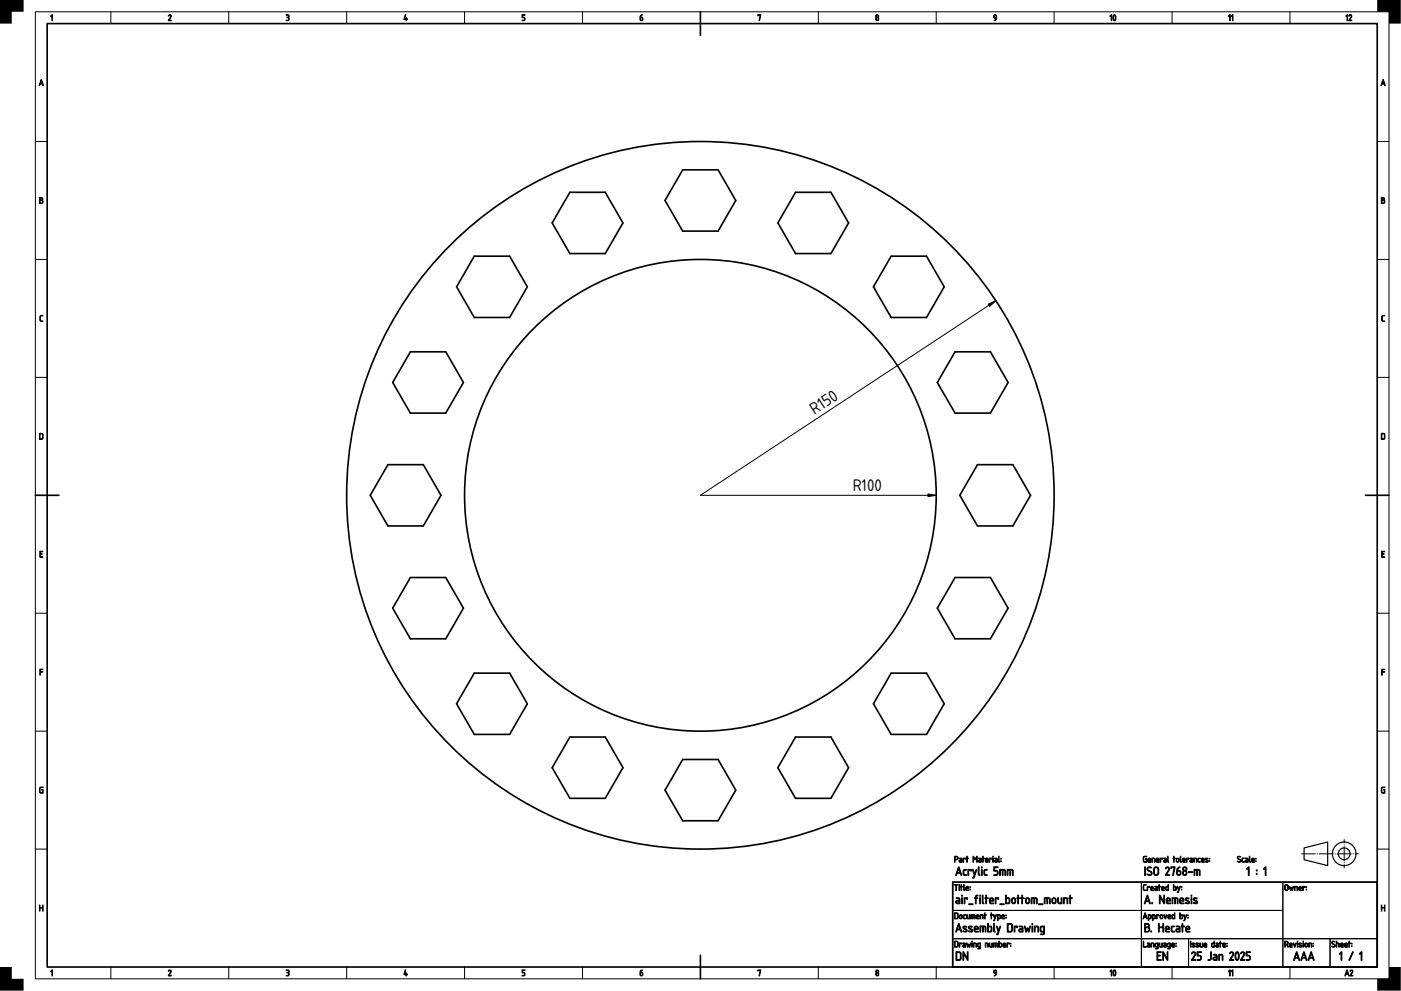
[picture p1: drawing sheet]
<svg xmlns="http://www.w3.org/2000/svg" width="594mm" height="420mm" viewBox="0 0 594 420" stroke-linecap="round" stroke-linejoin="round" font-family="sans-serif">
<defs><g id="words">
<g font-size="6.7">
<text x="345.4" y="176" transform="rotate(-33 345.4 176)">R150</text>
<text x="361.6" y="208.3">R100</text>
</g>
</g></defs>
<path d="M20 10h564v400h-564zM297 5v10M15 210h10M579 210h10M404 374h180v36h-180zM297 405v10" fill="none" stroke="#000" stroke-width=".7"/>
<g fill="none" stroke="#000" stroke-width=".42">
<path d="M15 5h574v410h-574zM47 5v5M97 5v5M147 5v5M197 5v5M247 5v5M347 5v5M397 5v5M447 5v5M497 5v5M547 5v5M15 60h5"/>
<path d="M584 60h5M15 110h5M584 110h5M15 160h5M584 160h5M15 260h5M584 260h5M15 310h5M584 310h5M15 360h5M584 360h5M404 374h80v12h-80z"/>
<path d="M484 374h60v12h-60zM544 374h40v24h-40zM404 398h80v12h-80zM404 386h80v12h-80zM484 398h20v12h-20zM484 386h60v12h-60zM504 398h40v12h-40zM544 398h20v12h-20zM564 398h20v12h-20zM47 410v5M97 410v5M147 410v5"/>
<path d="M197 410v5M247 410v5M347 410v5M397 410v5M447 410v5M497 410v5M547 410v5"/>
</g>
<g fill="#000" stroke="#000" stroke-width=".42">
<path d="M22 6.3l.3 .1-.2 2.4-.1-2.2-.5 .3zM71.5 6.5a.64 .64 0 0 1 .9-.2 .64 .64 0 0 1 .1 .9l-.8 1.4 .9 .2h-1.2l.9-1.7a.44 .44 0 0 0-.2-.6 .44 .44 0 0 0-.6 .4zM121.4 6.2h.2a.83 .83 0 0 1 .9 .3 .83 .83 0 0 1 0 1 .78 .78 0 0 1 0 1.1 .78 .78 0 0 1-1.1 0 .66 .66 0 0 0 1-.5 .66 .66 0 0 0-.8-.7v-.1a.47 .47 0 0 0 .7-.2 .47 .47 0 0 0-.2-.6zM171.8 6.2l.2 .2-.4 1.6h.6l.1-.5 .1 .5 .4 .2-.4 .1-.1 .5-.1-.5-.9-.1zM221.4 6.3h1.2l-1 .2v.8a.8 .8 0 0 1 1 .5 .8 .8 0 0 1-.6 1l-.6-.1 .6-.1a.54 .54 0 0 0 .4-.6 .54 .54 0 0 0-.5-.5h-.5zM321.4 6.2l1.2 .1-.6 2.5 .3-2.3-.9 .2zM17.1 133.9l1-.2-.9 .5-.1 1.5 1.1 .6h-.9l-.4-.4zM586.1 133.9l1-.2-.9 .5-.1 1.5 1 .6h-.8l-.4-.4zM16.9 233.7h1.3l-1.1 .3v.8l.8 .1-.8 .1v1l1.1 .3h-1.3zM585.9 233.7h1.2l-1 .3v.8l.8 .1-.8 .1v1l1 .3h-1.2zM16.9 283.7l1.3 .1-1 .2v.7l1 .2-1 .1-.2 1.3zM585.9 283.7l1.3 .1-1.1 .2v.7l1.1 .2-1.1 .1-.1 1.3z"/>
<path d="M16.9 333.9l1.4-.2-1.1 .3-.2 .4 .2 1.6h.8v-1l-.3-.1 .6-.1v1.4l-1.5-.2zM585.9 333.9l1.3-.2-1 .3-.2 .4 .2 1.6h.8v-1l-.4-.1 .6-.1v1.4l-1.4-.2zM16.8 383.7l.2 1h1l.2-.9v2.5l-.2-1.3h-1l-.2 1.3zM585.7 383.7l.3 1h1l.2-.9v2.5l-.2-1.3h-1l-.3 1.3zM22 411.3l.3 .1-.2 2.4-.1-2.2-.5 .3zM71.5 411.4a.64 .64 0 0 1 .9-.1 .64 .64 0 0 1 .1 .9l-.8 1.4 .9 .2h-1.2l.9-1.7a.44 .44 0 0 0-.2-.7 .44 .44 0 0 0-.6 .4zM121.4 411.2h.2a.83 .83 0 0 1 .9 .3 .83 .83 0 0 1 0 1 .78 .78 0 0 1 0 1.1 .78 .78 0 0 1-1.1 0 .66 .66 0 0 0 1-.5 .66 .66 0 0 0-.8-.7v-.1a.47 .47 0 0 0 .7-.2 .47 .47 0 0 0-.2-.6zM171.8 411.2l.2 .2-.4 1.6h.6l.1-.5 .1 .5 .4 .2-.4 .1-.1 .5-.1-.5-.9-.1zM221.4 411.2l1.2 .1-1 .2v.7a.8 .8 0 0 1 1 .6 .8 .8 0 0 1-.6 1l-.6-.1 .6-.1a.54 .54 0 0 0 .4-.6 .54 .54 0 0 0-.5-.5h-.5zM321.4 411.2l1.2 .1-.6 2.5 .3-2.3-.9 .2z"/>
<path d="M271.7 6.6l.6-.3-.7 1a.75 .75 0 0 1 1.1 .2 .75 .75 0 0 1-.3 1 .75 .75 0 0 1-1-.3zM271.6 7.5v.7a.4 .4 0 0 0 .4 .4 .4 .4 0 0 0 .4-.4l-.1-.6z"/>
<path d="M371.5 8a.5 .5 0 0 0 1 0 .5 .5 0 0 0-1 0zM371.6 6.9a.4 .4 0 0 0 .8 0 .4 .4 0 0 0-.8 0zM371.6 6.4a.76 .76 0 0 1 1 .1 .76 .76 0 0 1-.1 1 .76 .76 0 0 1-.1 1.1 .76 .76 0 0 1-1.1-.1 .76 .76 0 0 1 .3-1.1l-.3-.6z"/>
<path d="M421.5 6.5a.83 .83 0 0 1 1.1 0 .83 .83 0 0 1 0 1.1l-.3 .8-.7 .4 .8-1a.82 .82 0 0 1-1-.3 .82 .82 0 0 1 .1-1zM421.7 6.6a.55 .55 0 0 0-.1 .7 .55 .55 0 0 0 .8 .1l-.1-.8z"/>
<path d="M471.2 6.3l.2 .1-.1 2.4-.1-2.2-.5 .3zM472.5 6.5l-.3 1 .3 1a1.26 1.26 0 0 0 0-2zM472.3 6.3a1.2 1.2 0 0 1 .9 1.8 .64 .64 0 0 1-.8 .7 .64 .64 0 0 1-.4-1z"/>
<path d="M521.4 6.3l.2 .1-.1 2.4-.1-2.2-.5 .3zM522.6 6.3l.2 .1-.1 2.4-.1-2.2-.5 .3z"/>
<path d="M571.2 6.3l.2 .1-.1 2.4-.1-2.2-.5 .3zM572.1 6.5a.64 .64 0 0 1 .9-.2 .64 .64 0 0 1 .1 .9l-.8 1.4 .9 .2h-1.2l.9-1.7a.44 .44 0 0 0-.2-.6 .44 .44 0 0 0-.6 .4z"/>
<path d="M17.4 33.7l.9 2.6-.3-.7h-1l-.2 .7-.2-.1zM17.5 34.2l-.4 1.2h.8z"/>
<path d="M586.4 33.7l.9 2.6-.3-.7h-1l-.2 .7-.2-.1zM586.5 34.2l-.4 1.2h.8z"/>
<path d="M16.8 83.8l.6-.1a.8 .8 0 0 1 .7 1.3 .77 .77 0 0 1 .2 .8 .77 .77 0 0 1-.7 .5h-.8zM17 85v1.1h.5a.52 .52 0 0 0 .5-.6 .52 .52 0 0 0-.5-.5zM17 84v.8h.5a.39 .39 0 0 0 .4-.4 .39 .39 0 0 0-.4-.4z"/>
<path d="M585.8 83.8l.6-.1a.8 .8 0 0 1 .7 1.3 .77 .77 0 0 1 .1 .8 .77 .77 0 0 1-.6 .5h-.8zM586 85v1.1h.5a.52 .52 0 0 0 .5-.6 .52 .52 0 0 0-.5-.5zM586 84v.8h.5a.39 .39 0 0 0 .4-.4 .39 .39 0 0 0-.4-.4z"/>
<path d="M17 184v2.1l.8-.1 .2-1.8zM16.8 183.8l1-.1 .5 .5v1.6l-.5 .5h-1z"/>
<path d="M586 184v2.1l.8-.1 .2-1.8zM585.8 183.8l1-.1 .4 .5v1.6l-.4 .5h-1.1z"/>
<path d="M404.7 375l1.5 .1-.6 .2-.2 2.3-.1-2.3zM406.7 375.8l.2 .1-.1 1.7zM406.6 375.2a.2 .2 0 0 1 .4 0 .2 .2 0 0 1-.4 0zM407.5 375l.2 .8 .6 .1-.6 .1-.1 1.6-.1-1.6-.3-.1zM408.6 375l.4 2.6a1.28 1.28 0 0 1-.4-1.7zM409.9 376.2l-.1 .4h.8l-.3-.5zM409.7 375.9a.64 .64 0 0 1 .9 0 .64 .64 0 0 1 .1 .9h-.9v.2l1 .6-1.1-.2zM411.3 377l.2 .3zM411.3 375.9l.2 .3z"/>
<path d="M405 363.3v1h.6a.52 .52 0 0 0 .4-.6 .52 .52 0 0 0-.5-.4zM404.8 363h.8a.77 .77 0 0 1 .7 .8 .77 .77 0 0 1-.7 .8h-.6l-.2 .9zM407 364.9l.1 .4h.6v-.5zM406.8 363.8h.8l.3 .5v1.2l-.8 .1a.52 .52 0 0 1-.5-.5 .52 .52 0 0 1 .5-.5h.6l-.1-.4zM408.4 363.8l1 .1-.1 .4-.7-.3-.1 1.6zM410 363l.2 .8 .5 .1-.5 .1-.1 1.6-.2-1.6-.2-.1zM412.6 363l.9 1.2 .8-1.2 .1 2.6-.3-2-.6 1-.7-1-.2 2zM415.1 364.9l.1 .4h.6v-.5zM415 363.8h.8l.3 .5v1.2l-.8 .1a.52 .52 0 0 1-.5-.5 .52 .52 0 0 1 .5-.5h.5v-.4zM416.7 363l.2 .8 .6 .1-.6 .1-.1 1.6-.1-1.6-.3-.1zM418.1 364.2l-.1 .4h.8l-.2-.5zM418 363.9a.64 .64 0 0 1 .8 0 .64 .64 0 0 1 .1 .9h-.9v.2l1 .6-1.1-.2zM419.5 363.8l1 .1-.1 .4-.7-.3-.1 1.6zM421 363.8l.2 .1-.1 1.7zM420.9 363.2a.2 .2 0 0 1 .4 0 .2 .2 0 0 1-.4 0zM422 364.9l.1 .4h.6v-.5zM421.8 363.8h.8l.3 .5v1.2l-.8 .1a.52 .52 0 0 1-.5-.5 .52 .52 0 0 1 .5-.5h.6l-.1-.4zM423.4 363l.4 2.6a1.28 1.28 0 0 1-.4-1.7zM424.4 365l.2 .3zM424.4 363.9l.2 .3z"/>
<path d="M406.4 367.5l.3 .1 1.1 3.3-.2 .3-.4-.9h-1.3l-.4 .9-.3-.2zM406.5 368.2l-.5 1.7h1.1zM408.6 368.8h1.2a1.06 1.06 0 0 0-1.2 1 1.06 1.06 0 0 0 1.2 1.1l-.2 .3a1.18 1.18 0 0 1-1.2-.5 1.18 1.18 0 0 1 0-1.3zM410.5 368.7l1.4 .1-.2 .5-.2-.3h-.7l-.2 2.2zM412.4 368.7l.3 .1 .6 1.7 .6-1.7h.3l-1.3 3.5-.5-.2 .4-.1 .3-1zM414.9 367.6l.3 .1v2.9l.3 .3a.46 .46 0 0 1-.7 .1 .46 .46 0 0 1 0-.7zM416.2 368.7l.3 .1-.2 2.4zM416.1 367.8a.25 .25 0 0 1 .5 0 .25 .25 0 0 1-.5 0zM417.4 368.8h1.3a1.06 1.06 0 0 0-1.3 1 1.06 1.06 0 0 0 1.2 1.1l-.2 .3a1.18 1.18 0 0 1-1.2-.5 1.18 1.18 0 0 1 0-1.3zM421.4 367.6l1.8 .1-1.5 .2v1.1a1.14 1.14 0 0 1 1.5 .8 1.14 1.14 0 0 1-.9 1.4l-.9-.2 .9-.2a.77 .77 0 0 0 .6-.7 .77 .77 0 0 0-.7-.8h-.8zM423.9 368.6h1.8a1.08 1.08 0 0 1 .7 1.6l-.1 1-.2-2-.8-.2v2l-.3 .1v-2.1h-.8v2l-.3 .1zM427.1 368.6h1.8a1.08 1.08 0 0 1 .8 1.6l-.2 1-.2-2-.7-.2v2l-.4 .1v-2.1h-.8v2l-.3 .1z"/>
<path d="M484.9 375.2l1.1-.2-1 .5v1.4l1 .7h-.8l-.4-.4zM486.5 375.8l1 .1-.2 .4-.6-.3-.2 1.6zM488.2 376.2l-.1 .4h.8l-.2-.5zM488.1 375.9a.64 .64 0 0 1 .8 0 .64 .64 0 0 1 .1 .9h-.9v.2l1 .6-1.1-.2zM489.9 376.9l.1 .4h.6v-.5zM489.7 375.8h.8l.3 .5v1.2l-.8 .1a.52 .52 0 0 1-.5-.5 .52 .52 0 0 1 .5-.5h.6v-.4zM491.4 375l.3 .8 .5 .1-.5 .1-.2 1.6-.1-1.6-.2-.1zM492.8 376.2l-.1 .4h.8l-.2-.5zM492.7 375.9a.64 .64 0 0 1 .9 0 .64 .64 0 0 1 .1 .9h-1v.2l1 .6-1.1-.2zM494.6 376.1l-.1 1.1 .8 .1v-1.3zM494.3 376l1-.2 .2-.8v2.6l-1.2-.3zM497.8 376v1.3h.6l.2-1.1zM497.6 375l.2 .8 1 .3v1l-.3 .5-1-.1zM499.2 375.8l.6 1.3 .5-1.2h.2l-.9 2.5-.4-.1 .5-.8zM501 377l.1 .3zM501 375.9l.2 .3z"/>
<path d="M485.4 367.6l.3 .1-.2 3.5zM486.6 367.8l.2-.2a1.07 1.07 0 0 1 1.5 .4h-.3a.67 .67 0 0 0-1.1-.1 .67 .67 0 0 0 .2 1.1l.9 .4a1.07 1.07 0 0 1 .1 1.7 1.07 1.07 0 0 1-1.6-.3l.1-.3a.78 .78 0 0 0 1 .4 .78 .78 0 0 0 .4-1l-1.5-1zM489.8 368l-.3 2.2a.75 .75 0 0 0 .8 .6 .75 .75 0 0 0 .7-.7v-1.5a.75 .75 0 0 0-.4-.7 .75 .75 0 0 0-.8 .1zM489.5 367.8a1.11 1.11 0 0 1 1.2-.2 1.11 1.11 0 0 1 .7 1v1.5a1.1 1.1 0 0 1-1.1 1.1 1.1 1.1 0 0 1-1.1-1.1v-1.8zM494.4 367.8a.92 .92 0 0 1 1.3-.1 .92 .92 0 0 1 .1 1.2l-1.2 2h1.2l.1 .3h-1.7l1.3-2.4a.63 .63 0 0 0-.3-.9 .63 .63 0 0 0-.9 .5zM496.5 367.5l1.8 .2-.9 3.5-.2-.2 .7-3.1h-1.1l-.2 .3zM499.4 368l1-.4-1.1 1.4a1.07 1.07 0 0 1 1.5 1.1 1.07 1.07 0 0 1-1.6 .8l-.3-1.8zM499.3 369.3v1a.57 .57 0 0 0 .6 .5 .57 .57 0 0 0 .5-.5l-.1-.8zM501.7 370a.7 .7 0 0 0 1.4 0 .7 .7 0 0 0-1.4 0zM501.8 368.4a.6 .6 0 0 0 1.2 0 .6 .6 0 0 0-1.2 0zM501.8 367.7a.93 .93 0 0 1 1.3 .1 .93 .93 0 0 1-.2 1.4 1.09 1.09 0 0 1 .3 1.6 1.09 1.09 0 0 1-1.7 0 1.09 1.09 0 0 1 .3-1.6l-.3-.8zM504 369.6l1.8 .1-1.7 .2zM506.4 368.6h1.7a1.08 1.08 0 0 1 .8 1.6l-.2 1-.2-2-.7-.2v2l-.3 .1-.1-2.1h-.7v2l-.3 .1z"/>
<path d="M484.9 363.2l1.4-.2-1.1 .3-.2 .4 .2 1.6h.8v-1l-.3-.1 .6-.1v1.4l-1.5-.2zM487.1 364.2l-.1 .4h.8l-.2-.5zM487 363.9a.64 .64 0 0 1 .8 0 .64 .64 0 0 1 .1 .9h-.9v.2l1 .6-1.1-.2zM488.5 363.8h.1a.85 .85 0 0 1 1 .1 .85 .85 0 0 1 .2 1l-.2 .7-.1-1.4-.8-.2-.2 1.5zM490.5 364.2v.4h.7l-.2-.5zM490.4 363.9a.64 .64 0 0 1 .9 0 .64 .64 0 0 1 .1 .9h-.9v.2l1 .6-1.1-.2zM492 363.8l1 .1-.1 .4-.7-.3-.1 1.6zM493.6 364.9l.1 .4h.6v-.5zM493.5 363.8h.8l.3 .5v1.2l-.8 .1a.52 .52 0 0 1-.5-.5 .52 .52 0 0 1 .5-.5h.5v-.4zM495.1 363l.4 2.6a1.28 1.28 0 0 1-.4-1.7zM497.7 363l.2 .8 .5 .1-.5 .1-.1 1.6-.2-1.6-.2-.1zM499.1 364.1l-.1 .9a.4 .4 0 0 0 .4 .3 .4 .4 0 0 0 .4-.4l-.2-.8zM499 363.9a.64 .64 0 0 1 1 .5l-.1 .9-.9 .2-.3-.6zM500.5 363l.4 2.6a1.28 1.28 0 0 1-.4-1.7zM501.7 364.2l-.1 .4h.8l-.2-.5zM501.6 363.9a.64 .64 0 0 1 .9 0 .64 .64 0 0 1 .1 .9h-1v.2l1 .6-1.1-.2zM503.1 363.8l1 .1-.1 .4-.6-.3-.2 1.6zM504.8 364.9l.1 .4h.6v-.5zM504.7 363.8h.8l.3 .5-.1 1.2-.7 .1a.52 .52 0 0 1-.5-.5 .52 .52 0 0 1 .5-.5h.5v-.4zM506.3 363.8a.85 .85 0 0 1 1.1 .1 .85 .85 0 0 1 .1 1l-.1 .7-.2-1.4-.7-.2-.2 1.5zM508.1 363.9l.8 .1a.52 .52 0 0 0-.6 0 .52 .52 0 0 0-.1 .6v.6l.7 .4a.83 .83 0 0 1-.9-.3 .83 .83 0 0 1 0-1zM509.7 364.2l-.1 .4h.8l-.2-.5zM509.6 363.9a.64 .64 0 0 1 .9 0 .64 .64 0 0 1 0 .9h-.9v.2l1 .6-1.1-.2zM511.2 363.9l1 .1-.9 .2 .8 .5a.55 .55 0 0 1-.1 .9 .55 .55 0 0 1-.8-.4l.9-.1-.9-.6zM512.8 365l.2 .3zM512.8 363.9l.2 .3z"/>
<path d="M486.4 379.5l.3 .1 1.1 3.3-.2 .3-.4-.9h-1.3l-.4 .9-.3-.2zM486.5 380.2l-.5 1.7h1.1zM488.4 382.7h.3v.4h-.3zM491.7 379.5l.3 .1 1.5 2.7v-2.6l.3-.2v3.6l-1.8-2.7v2.6l-.4 .1zM495 381.2l-.1 .5h1.1a.58 .58 0 0 0-.3-.7 .58 .58 0 0 0-.7 .2zM494.8 380.8a.92 .92 0 0 1 1.2 0 .92 .92 0 0 1 .2 1.3h-1.3l.1 .7 1.3 .2-1.1 .2a1.46 1.46 0 0 1-.4-2.4zM497 380.6h1.8a1.08 1.08 0 0 1 .7 1.6l-.1 1-.2-2-.8-.2v2l-.3 .1v-2.1h-.8v2l-.3 .1zM500.7 381.2l-.2 .5h1.2a.58 .58 0 0 0-.3-.7 .58 .58 0 0 0-.7 .2zM500.5 380.8a.92 .92 0 0 1 1.2 0 .92 .92 0 0 1 .2 1.3h-1.4l.2 .7 1.3 .2-1.1 .2a1.46 1.46 0 0 1-.4-2.4zM502.8 380.8l.1-.1a.69 .69 0 0 1 .7-.2 .69 .69 0 0 1 .5 .6h-.1a.56 .56 0 0 0-.6-.2 .56 .56 0 0 0-.4 .5l1 .5a.83 .83 0 0 1-.2 1.4 .83 .83 0 0 1-1.2-.6l1.2 .1 .3-.3-1.3-.8zM505.1 380.7l.3 .1-.2 2.4zM505 379.8a.25 .25 0 0 1 .5 0 .25 .25 0 0 1-.5 0zM506.2 380.8l.1-.1a.69 .69 0 0 1 .7-.2 .69 .69 0 0 1 .5 .6h-.1a.56 .56 0 0 0-.6-.2 .56 .56 0 0 0-.4 .5l1 .5a.83 .83 0 0 1-.2 1.4 .83 .83 0 0 1-1.2-.6l1.3 .1 .2-.3-1.3-.8z"/>
<path d="M524.8 363.2h1.2l-.2 .1a.47 .47 0 0 0-.7 0 .47 .47 0 0 0 .1 .7l.6 .3a.69 .69 0 0 1 .1 1.2 .69 .69 0 0 1-1.1-.4h.1a.52 .52 0 0 0 .7 .3 .52 .52 0 0 0 .2-.7l-1-.6zM526.7 363.9l.9 .1a.52 .52 0 0 0-.6 0 .52 .52 0 0 0-.1 .6v.6l.7 .4a.83 .83 0 0 1-1-.3 .83 .83 0 0 1 0-1zM528.3 364.9l.1 .4h.6v-.5zM528.1 363.8h.9l.3 .5-.1 1.2-.7 .1a.52 .52 0 0 1-.5-.5 .52 .52 0 0 1 .5-.5h.5v-.4zM529.8 363l.3 2.6a1.28 1.28 0 0 1-.4-1.7zM531 364.2l-.1 .4h.8l-.2-.5zM530.9 363.9a.64 .64 0 0 1 .8 0 .64 .64 0 0 1 .1 .9h-.9v.2l1 .6-1.1-.2zM532.4 365l.2 .3zM532.4 363.9l.2 .3z"/>
<path d="M529.3 367.6l.4 .1-.2 3.5-.2-3.1-.5 .5-.2-.2zM532.8 370.3h.2v.4h-.2zM532.8 368.8h.2v.4h-.2zM536.5 367.6l.4 .1-.2 3.5-.2-3.1-.5 .5-.2-.2z"/>
<path d="M545.2 375.4l-.2 1.5a.52 .52 0 0 0 .5 .4 .52 .52 0 0 0 .5-.5v-1.3zM545 375.2a.77 .77 0 0 1 .8-.1 .77 .77 0 0 1 .5 .7v1a.77 .77 0 0 1-.8 .8 .77 .77 0 0 1-.8-.7zM546.8 375.8l.5 1.2 .3-.7 .4 .7 .5-1.2-.4 1.8-.5-.8-.4 .8zM548.9 375.8h.1a.85 .85 0 0 1 1 .1 .85 .85 0 0 1 .2 1l-.1 .7-.2-1.4-.7-.2-.3 1.5zM551 376.2l-.1 .4h.8l-.2-.5zM550.9 375.9a.64 .64 0 0 1 .8 0 .64 .64 0 0 1 .1 .9h-.9v.2l1 .6-1.1-.2zM552.4 375.8l1 .1-.1 .4-.7-.3-.1 1.6zM553.9 377l.2 .3zM553.9 375.9l.2 .3z"/>
<path d="M405 387.3v2h.8l.2-1.8zM404.8 387h1l.5 .5v1.6l-.4 .5h-1.1zM407.2 388.1l-.2 .9a.4 .4 0 0 0 .4 .3 .4 .4 0 0 0 .4-.4l-.1-.8zM407 387.9a.64 .64 0 0 1 1.1 .5l-.1 .9-.9 .2-.3-.6zM408.6 387.9l.9 .1a.52 .52 0 0 0-.6 0 .52 .52 0 0 0-.2 .6l.1 .6 .7 .4a.83 .83 0 0 1-1-.3 .83 .83 0 0 1 0-1zM409.9 387.8l.5 1.5h.6v-1.4h.2v1.7h-.8a1.3 1.3 0 0 1-.5-1.8zM411.7 387.8h.1a1.21 1.21 0 0 1 1.6 .5l-.1 1.3-.1-1.4-.5-.2-.1 1.6-.2-1.6h-.5l-.1 1.6zM414.2 388.2l-.1 .4h.8l-.2-.5zM414.1 387.9a.64 .64 0 0 1 .9 0 .64 .64 0 0 1 .1 .9h-1v.2l1 .6-1.1-.2zM415.7 387.8a.85 .85 0 0 1 1.1 .1 .85 .85 0 0 1 .1 1l-.1 .7-.2-1.4-.7-.2-.2 1.5zM417.5 387l.2 .8 .6 .1-.6 .1-.1 1.6-.1-1.6-.3-.1zM420.3 387l.2 .8 .5 .1-.5 .1-.2 1.6-.1-1.6-.2-.1zM421.3 387.8l.6 1.3 .4-1.2h.2l-.9 2.5-.3-.1 .5-.8zM423.2 388v1.3h.7l.1-1.1zM423 387.8a.94 .94 0 0 1 1.3 .8 .94 .94 0 0 1-1.1 1l-.1 .8zM425 388.2v.4h.7l-.2-.5zM424.9 387.9a.64 .64 0 0 1 .9 0 .64 .64 0 0 1 .1 .9h-.9v.2l1 .6-1.1-.2zM426.5 389l.2 .3zM426.5 387.9l.2 .3z"/>
<path d="M405.7 382.2l.1 .6h.9v-.7zM405.5 380.6h1.1l.5 .6v1.9l-1.2 .1a.74 .74 0 0 1-.7-.8 .74 .74 0 0 1 .8-.7h.7v-.5l-1.2-.3zM407.8 380.7l.3 .1-.2 2.4zM407.8 379.8a.24 .24 0 0 1 .4 0 .24 .24 0 0 1-.4 0zM408.9 380.7l1.4 .1-.2 .5-.2-.3h-.7l-.2 2.2zM410.8 383.2l1.8 .2-1.6 .1zM413.8 379.7l.8-.2-.6 .6-.1 .5 .8 .2-.8 .2-.2 2.2-.1-2.2-.4-.2 .4-.2zM415.5 380.7l.3 .1-.2 2.4zM415.4 379.8a.25 .25 0 0 1 .5 0 .25 .25 0 0 1-.5 0zM416.6 379.6l.3 .1v2.9l.3 .3a.46 .46 0 0 1-.7 .1 .46 .46 0 0 1 0-.7zM418 379.6l.3 .1v.9l.8 .2-.8 .2-.1 2.2-.2-2.2-.4-.2 .4-.2zM420 381.2l-.1 .5h1.1a.58 .58 0 0 0-.3-.7 .58 .58 0 0 0-.7 .2zM419.8 380.8a.92 .92 0 0 1 1.3 0 .92 .92 0 0 1 .1 1.3h-1.3l.2 .7 1.3 .2-1.1 .2a1.46 1.46 0 0 1-.5-2.4zM422.1 380.7l1.4 .1-.2 .5-.2-.3h-.7l-.2 2.2zM424 383.2l1.8 .2-1.7 .1zM426.8 381v1.8h.7a1.21 1.21 0 0 0 0-1.8zM426.5 379.5l.3 .2v.9h1l.4 .5v1.6l-.3 .4-1.5-.1zM429.4 381.1l-.2 1.2a.57 .57 0 0 0 .6 .5 .57 .57 0 0 0 .6-.6l-.2-1.1zM429.2 380.8a.92 .92 0 0 1 1.5 .6v.9a.91 .91 0 0 1-.9 .9 .91 .91 0 0 1-.9-.9zM431.6 379.6l.3 .1v.9l.7 .2-.7 .2-.2 2.2-.2-2.2-.3-.2 .3-.2zM433.3 379.6l.3 .1v.9l.8 .2-.8 .2-.2 2.2-.1-2.2-.4-.2 .4-.2zM435.4 381.1l-.2 1.2a.57 .57 0 0 0 .6 .5 .57 .57 0 0 0 .5-.6l-.2-1.1zM435.2 380.8a.92 .92 0 0 1 1.4 .6v.9a.91 .91 0 0 1-.9 .9 .91 .91 0 0 1-.9-.9zM437.3 380.6h1.8a1.08 1.08 0 0 1 .7 1.6l-.1 1-.2-2-.8-.2v2l-.3 .1v-2.1h-.8v2l-.3 .1zM440.5 383.2l1.7 .2-1.6 .1zM442.9 380.6h1.7a1.08 1.08 0 0 1 .8 1.6l-.2 1-.2-2-.7-.2v2l-.3 .1-.1-2.1h-.7v2l-.3 .1zM446.6 381.1l-.2 1.2a.57 .57 0 0 0 .6 .5 .57 .57 0 0 0 .5-.6l-.2-1.1zM446.4 380.8a.92 .92 0 0 1 1.4 .6v.9a.91 .91 0 0 1-.9 .9 .91 .91 0 0 1-.9-.9zM448.5 380.7l.3 .1 .1 1.8 .3 .2h.8v-2h.3v2.3l-1.1 .1a1.1 1.1 0 0 1-.7-1.7zM451 380.6h.1a1.16 1.16 0 0 1 1.7 .7l-.2 1.9-.2-2-1.1-.2-.2 2.2zM453.7 379.6l.3 .1v.9l.7 .2-.7 .2-.2 2.2-.2-2.2-.4-.2 .4-.2z"/>
<path d="M406.4 391.5l.3 .1 1.1 3.3-.2 .3-.4-.9h-1.3l-.4 .9-.3-.2zM406.5 392.2l-.5 1.7h1.1zM408.5 392.8l.1-.1a.69 .69 0 0 1 .8-.2 .69 .69 0 0 1 .4 .6h-.1a.56 .56 0 0 0-.6-.2 .56 .56 0 0 0-.4 .5l1 .5a.83 .83 0 0 1-.1 1.4 .83 .83 0 0 1-1.3-.6l1.3 .1 .2-.3-1.3-.8zM410.8 392.8l.1-.1a.69 .69 0 0 1 .8-.2 .69 .69 0 0 1 .4 .6 .56 .56 0 0 0-.6-.2 .56 .56 0 0 0-.5 .5l1.1 .5a.83 .83 0 0 1-.2 1.4 .83 .83 0 0 1-1.2-.6l1.2 .1 .2-.3-1.3-.8zM413.5 393.2l-.1 .5h1.1a.58 .58 0 0 0-.2-.7 .58 .58 0 0 0-.8 .2zM413.4 392.8a.92 .92 0 0 1 1.2 0 .92 .92 0 0 1 .1 1.3h-1.3l.2 .7 1.3 .2-1.1 .2a1.46 1.46 0 0 1-.4-2.4zM415.6 392.6h1.7a1.08 1.08 0 0 1 .8 1.6l-.2 1-.2-2-.7-.2v2l-.3 .1-.1-2.1h-.7v2l-.3 .1zM419.1 393v1.8h.7a1.21 1.21 0 0 0 .1-1.8zM418.8 391.5l.3 .2v.9h1l.5 .5v1.6l-.4 .4-1.4-.1zM421.3 391.6l.3 .1v2.9l.4 .3a.46 .46 0 0 1-.7 .1 .46 .46 0 0 1 0-.7zM422.5 392.7l.4 .1 .5 1.7 .6-1.7h.3l-1.3 3.5-.5-.2 .4-.1 .3-1zM427.5 391.9v2.9h1.2l.3-.5-.1-2.1-.3-.3zM427.2 391.6l1.5-.1 .6 .7v2.4l-.6 .6-1.5-.1zM430.1 392.7l1.4 .1-.2 .5-.2-.3h-.7l-.2 2.2zM432.4 394.2l.2 .6h.9v-.7zM432.2 392.6h1.1l.5 .6v1.9l-1.1 .1a.74 .74 0 0 1-.7-.8 .74 .74 0 0 1 .7-.7h.8l-.1-.5-1.2-.3zM434.4 392.7l.3 .1 .4 1.6 .6-1 .5 1 .4-1.6 .3-.1-.5 2.4-.7-1.1-.7 1.2zM437.6 392.7l.3 .1-.2 2.4zM437.6 391.8a.24 .24 0 0 1 .4 0 .24 .24 0 0 1-.4 0zM438.6 392.6h.2a1.16 1.16 0 0 1 1.6 .7l-.1 1.9-.2-2-1.2-.2-.1 2.2zM441.5 393.1l-.1 1.5 1.1 .2v-1.8zM441.3 392.8h1.6l-.1 3.2-.6 .3h-.9v-.3a.81 .81 0 0 0 1.2-.8 1.23 1.23 0 0 1-1.4-.5 1.23 1.23 0 0 1 0-1.4z"/>
<path d="M484.8 399l.2 2.3 1 .3h-1.2zM486.7 400.9l.1 .4h.6v-.5zM486.5 399.8h.9l.3 .5-.1 1.2-.7 .1a.52 .52 0 0 1-.5-.5 .52 .52 0 0 1 .5-.5h.5v-.4zM488.1 399.8h.1a.85 .85 0 0 1 1 .1 .85 .85 0 0 1 .2 1l-.1 .7-.2-1.4-.7-.2-.3 1.5zM490.2 400.1l-.1 1.1 .8 .1v-1.3zM490 399.9h1.1v2.2l-1.1 .2 .8-.3 .1-.4a.96 .96 0 0 1-1.1-.5 .96 .96 0 0 1 .2-1.2zM491.6 399.8l.5 1.5h.5v-1.4h.3v1.7h-.8a1.3 1.3 0 0 1-.5-1.8zM493.6 400.9l.1 .4h.6v-.5zM493.4 399.8h.9l.3 .5-.1 1.2-.7 .1a.52 .52 0 0 1-.5-.5 .52 .52 0 0 1 .5-.5h.5v-.4zM495.4 400.1l-.1 1.1 .8 .1v-1.3zM495.2 399.9h1.1v2.2l-1.1 .2 .8-.3v-.4a.96 .96 0 0 1-1.1-.5 .96 .96 0 0 1 .3-1.2zM497.1 400.2l-.1 .4h.8l-.2-.5zM497 399.9a.64 .64 0 0 1 .9 0 .64 .64 0 0 1 0 .9h-.9v.2l1 .6-1.1-.2zM498.6 401l.2 .3zM498.6 399.9l.2 .3z"/>
<path d="M485.5 387l.8 2.6-.3-.7h-.9l-.2 .7-.2-.1zM485.6 387.5l-.4 1.2h.8zM487.1 388v1.3h.7l.1-1.1zM486.9 387.8a.94 .94 0 0 1 1.4 .8 .94 .94 0 0 1-1.2 1l-.1 .8zM488.9 388v1.3h.7l.1-1.1zM488.7 387.8a.94 .94 0 0 1 1.3 .8 .94 .94 0 0 1-1.1 1l-.1 .8zM490.4 387.8l1 .1-.1 .4-.6-.3-.2 1.6zM492.2 388.1l-.1 .9a.4 .4 0 0 0 .4 .3 .4 .4 0 0 0 .4-.4l-.2-.8zM492.1 387.9a.64 .64 0 0 1 1 .5l-.1 .9-.8 .2-.4-.6zM493.5 387.8l.7 1.3 .4-1.2h.2l-.6 1.7zM495.5 388.2l-.1 .4h.8l-.2-.5zM495.4 387.9a.64 .64 0 0 1 .9 0 .64 .64 0 0 1 .1 .9h-1v.2l1 .6-1.1-.2zM497.3 388.1l-.1 1.1 .8 .1v-1.3zM497 388l1-.2 .2-.8v2.6l-1.2-.3zM500.5 388v1.3h.7l.1-1.1zM500.3 387l.2 .8 1 .3v1l-.3 .5-1-.1zM501.9 387.8l.7 1.3 .4-1.2h.2l-.9 2.5-.4-.1 .5-.8zM503.7 389l.2 .3zM503.7 387.9l.2 .3z"/>
<path d="M485.4 391.6l.9-.1a.93 .93 0 0 1 1 .6 .93 .93 0 0 1-.2 1 1.11 1.11 0 0 1 .5 1.2 1.11 1.11 0 0 1-1 .9l-1.2-.1zM485.7 393.4v1.5h.8a.74 .74 0 0 0 .7-.8 .74 .74 0 0 0-.7-.7zM485.7 391.9v1.1h.8a.56 .56 0 0 0 .5-.6 .56 .56 0 0 0-.5-.5zM488 394.7h.3v.4h-.3zM491.3 391.6l.3 .1v1.3h1.5v-1.3l.3-.1v3.5l-.3-.1v-1.7h-1.5v1.7l-.3 .1zM494.6 393.2l-.1 .5h1.1a.58 .58 0 0 0-.3-.7 .58 .58 0 0 0-.7 .2zM494.4 392.8a.92 .92 0 0 1 1.3 0 .92 .92 0 0 1 .1 1.3h-1.3l.1 .7 1.4 .2-1.1 .2a1.46 1.46 0 0 1-.5-2.4zM496.8 392.8h1.3a1.06 1.06 0 0 0-1.2 1 1.06 1.06 0 0 0 1.1 1.1l-.2 .3a1.18 1.18 0 0 1-1.2-.5 1.18 1.18 0 0 1 0-1.3zM499 394.2l.1 .6h.9v-.7zM498.8 392.6h1.1l.5 .6v1.9l-1.1 .1a.74 .74 0 0 1-.8-.8 .74 .74 0 0 1 .8-.7h.7v-.5l-1.2-.3zM501.3 391.6l.3 .1v.9l.7 .2-.7 .2-.2 2.2-.2-2.2-.3-.2 .3-.2zM503.2 393.2l-.1 .5h1.1a.58 .58 0 0 0-.2-.7 .58 .58 0 0 0-.8 .2zM503.1 392.8a.92 .92 0 0 1 1.2 0 .92 .92 0 0 1 .1 1.3h-1.3l.2 .7 1.3 .2-1.1 .2a1.46 1.46 0 0 1-.4-2.4z"/>
<path d="M564.8 399.2h1.2l-.2 .1a.47 .47 0 0 0-.7 0 .47 .47 0 0 0 .1 .7l.6 .3a.69 .69 0 0 1 .1 1.2 .69 .69 0 0 1-1.1-.4h.1a.52 .52 0 0 0 .7 .3 .52 .52 0 0 0 .2-.7l-1-.6zM566.7 399l.2 .8 1 .3v1.4l-.5-1.5h-.5l-.2 1.5zM568.7 400.2l-.1 .4h.8l-.2-.5zM568.6 399.9a.64 .64 0 0 1 .8 0 .64 .64 0 0 1 .1 .9h-.9v.2l1 .6-1.1-.2zM570.4 400.2v.4h.7l-.2-.5zM570.3 399.9a.64 .64 0 0 1 .9 0 .64 .64 0 0 1 .1 .9h-1v.2l1 .6-1.1-.2zM572 399l.2 .8 .5 .1-.5 .1-.1 1.6-.1-1.6-.3-.1zM573.1 401l.2 .3zM573.1 399.9l.2 .3z"/>
<path d="M271.7 411.6l.6-.4-.7 1.1a.75 .75 0 0 1 1.1 .2 .75 .75 0 0 1-.3 1 .75 .75 0 0 1-1-.3zM271.6 412.5v.7a.4 .4 0 0 0 .4 .4 .4 .4 0 0 0 .4-.4l-.1-.6z"/>
<path d="M371.5 413a.5 .5 0 0 0 1 0 .5 .5 0 0 0-1 0zM371.6 411.9a.4 .4 0 0 0 .8 0 .4 .4 0 0 0-.8 0zM371.6 411.4a.76 .76 0 0 1 1 .1 .76 .76 0 0 1-.1 1 .76 .76 0 0 1-.1 1.1 .76 .76 0 0 1-1.1-.2 .76 .76 0 0 1 .3-1l-.3-.6z"/>
<path d="M405 399.3v2h.8l.2-1.8zM404.8 399h1l.5 .5v1.6l-.4 .5h-1.1zM406.8 399.8l1 .1-.1 .4-.7-.3-.1 1.6zM408.5 400.9l.1 .4h.6v-.5zM408.3 399.8h.8l.3 .5v1.2l-.8 .1a.52 .52 0 0 1-.5-.5 .52 .52 0 0 1 .6-.5h.5v-.4zM409.9 399.8l.5 1.2 .3-.7 .4 .7 .5-1.2-.4 1.8-.5-.8-.4 .8zM412.1 399.8l.2 .1-.1 1.7zM412.1 399.2a.17 .17 0 0 1 .3 0 .17 .17 0 0 1-.3 0zM412.8 399.8h.1a.85 .85 0 0 1 1 .1 .85 .85 0 0 1 .2 1l-.1 .7-.2-1.4-.8-.2-.2 1.5zM414.8 400.1v1.1l.7 .1v-1.3zM414.7 399.9h1.1v2.2l-1.1 .2 .8-.3v-.4a.96 .96 0 0 1-1.1-.5 .96 .96 0 0 1 .3-1.2zM417.8 399.8h.1a.85 .85 0 0 1 1 .1 .85 .85 0 0 1 .2 1l-.1 .7-.2-1.4-.8-.2-.2 1.5zM419.6 399.8l.4 1.5h.6v-1.4h.2v1.7h-.8a1.3 1.3 0 0 1-.4-1.8zM421.3 399.8h.1a1.21 1.21 0 0 1 1.7 .5l-.2 1.3-.1-1.4-.5-.2-.1 1.6-.2-1.6h-.5l-.1 1.6zM423.8 400v1.3h.6l.2-1.1zM423.6 399l.2 .8 1 .3v1l-.3 .5-1-.1zM425.6 400.2l-.1 .4h.8l-.2-.5zM425.5 399.9a.64 .64 0 0 1 .8 0 .64 .64 0 0 1 .1 .9h-.9v.2l1 .6-1.1-.2zM427 399.8l1 .1-.1 .4-.7-.3-.1 1.6zM428.5 401l.2 .3zM428.5 399.9l.2 .3z"/>
<path d="M405.7 403.9v2.9h1.2l.3-.5v-2.1l-.4-.3zM405.4 403.6l1.5-.1 .6 .7v2.4l-.6 .6-1.5-.1zM408.3 403.5l.4 .1 1.5 2.7v-2.6l.3-.2v3.6l-1.8-2.7v2.6l-.4 .1z"/>
<path d="M421.5 411.5a.83 .83 0 0 1 1.1 0 .83 .83 0 0 1 0 1.1l-.3 .8-.7 .4 .8-1a.82 .82 0 0 1-1-.4 .82 .82 0 0 1 .1-.9zM421.7 411.6a.55 .55 0 0 0-.1 .7 .55 .55 0 0 0 .8 .1l-.1-.8z"/>
<path d="M471.2 411.3l.2 .1-.1 2.4-.1-2.2-.5 .3zM472.5 411.5l-.3 1 .3 1a1.26 1.26 0 0 0 0-2zM472.3 411.3a1.2 1.2 0 0 1 .9 1.8 .64 .64 0 0 1-.8 .7 .64 .64 0 0 1-.4-1z"/>
<path d="M490.6 403.5h1.8l-.2 .3h-1.3v1.2l1.2 .2-1.2 .1v1.5h1.3l.2 .3h-1.8zM493.1 403.5l.3 .1 1.5 2.7v-2.6l.3-.2v3.6l-1.8-2.7v2.6l-.3 .1z"/>
<path d="M504.8 399.1l.2 .1-.1 2.4zM505.6 399.9l1 .1-.9 .2 .7 .5a.55 .55 0 0 1-.1 .9 .55 .55 0 0 1-.8-.4l1-.1-.9-.6zM507.2 399.9l1 .1-.9 .2 .8 .5a.55 .55 0 0 1-.1 .9 .55 .55 0 0 1-.8-.4l.9-.1-.9-.6zM508.8 399.8l.4 1.5h.6v-1.4h.2v1.7h-.8a1.3 1.3 0 0 1-.4-1.8zM510.8 400.2l-.1 .4h.8l-.2-.5zM510.7 399.9a.64 .64 0 0 1 .9 0 .64 .64 0 0 1 0 .9h-.9v.2l1 .6-1.1-.2zM514.1 400.1l-.1 1.1 .8 .1v-1.3zM513.8 400l1-.2 .2-.8v2.6l-1.2-.3zM515.8 400.9l.1 .4h.6v-.5zM515.6 399.8h.8l.3 .5v1.2l-.8 .1a.52 .52 0 0 1-.5-.5 .52 .52 0 0 1 .5-.5h.6v-.4zM517.3 399l.3 .8 .5 .1-.5 .1-.2 1.6-.1-1.6-.2-.1zM518.7 400.2l-.1 .4h.8l-.2-.5zM518.6 399.9a.64 .64 0 0 1 .9 0 .64 .64 0 0 1 .1 .9h-1v.2l1 .6-1.1-.2zM520.2 401l.2 .3zM520.2 399.9l.2 .3z"/>
<path d="M505.5 403.8a.92 .92 0 0 1 1.2-.1 .92 .92 0 0 1 .2 1.2l-1.2 2h1.2l.1 .3h-1.7l1.3-2.4a.63 .63 0 0 0-.3-.9 .63 .63 0 0 0-.9 .5zM507.7 403.6l1.8 .1-1.5 .2v1.1a1.14 1.14 0 0 1 1.5 .8 1.14 1.14 0 0 1-.9 1.4l-.9-.2 .8-.2a.77 .77 0 0 0 .6-.7 .77 .77 0 0 0-.6-.8h-.8zM513.4 403.6l.3 .1v2.6a.79 .79 0 0 1-.5 .8 .79 .79 0 0 1-.9-.2l1-.4zM514.8 406.2l.1 .6h.9v-.7zM514.5 404.6h1.1l.5 .6v1.9l-1.1 .1a.74 .74 0 0 1-.7-.8 .74 .74 0 0 1 .7-.7h.8l-.1-.5-1.2-.3zM516.8 404.6h.1a1.16 1.16 0 0 1 1.7 .7l-.2 1.9-.2-2-1.1-.2-.2 2.2zM521.6 403.8a.92 .92 0 0 1 1.3-.1 .92 .92 0 0 1 .1 1.2l-1.2 2h1.2l.1 .3h-1.7l1.3-2.4a.63 .63 0 0 0-.3-.9 .63 .63 0 0 0-.9 .5zM524.4 403.9l-.4 1.6 .6 1.3a2.01 2.01 0 0 0-.2-2.9zM524.2 403.6a1.35 1.35 0 0 1 1.3 2v.2a.92 .92 0 0 1-.3 1.1 .92 .92 0 0 1-1.1 0l-.4-1.7zM526.3 403.8a.92 .92 0 0 1 1.2-.1 .92 .92 0 0 1 .2 1.2l-1.2 2h1.2l.1 .3h-1.7l1.3-2.4a.63 .63 0 0 0-.4-.9 .63 .63 0 0 0-.8 .5zM528.5 403.6l1.8 .1-1.5 .2v1.1a1.14 1.14 0 0 1 1.4 .8 1.14 1.14 0 0 1-.8 1.4l-1-.2 .9-.2a.77 .77 0 0 0 .6-.7 .77 .77 0 0 0-.6-.8h-.8z"/>
<path d="M521.4 411.3l.2 .1-.1 2.4-.1-2.2-.5 .3zM522.6 411.3l.2 .1-.1 2.4-.1-2.2-.5 .3z"/>
<path d="M545 399.3v1a.65 .65 0 0 0 .8-.1 .65 .65 0 0 0 .1-.8zM544.8 399.1h1l.4 .3v.8l-.4 .3 .5 1.1-.7-1h-.6l-.2 1zM547 400.2l-.1 .4h.8l-.2-.5zM546.9 399.9a.64 .64 0 0 1 .9 0 .64 .64 0 0 1 .1 .9h-1v.2l1 .6-1.1-.2zM548.4 399.8l.6 1.3 .4-1.2h.3l-.7 1.7zM550.1 399.8l.2 .1-.1 1.7zM550.1 399.2a.17 .17 0 0 1 .3 0 .17 .17 0 0 1-.3 0zM550.9 399.9l1 .1-.9 .2 .8 .5a.55 .55 0 0 1-.1 .9 .55 .55 0 0 1-.8-.4l.9-.1-.9-.6zM552.5 399.8l.2 .1-.1 1.7zM552.5 399.2a.17 .17 0 0 1 .3 0 .17 .17 0 0 1-.3 0zM553.6 400.1l-.1 .9a.4 .4 0 0 0 .4 .3 .4 .4 0 0 0 .3-.4l-.1-.8zM553.4 399.9a.64 .64 0 0 1 1.1 .5l-.1 .9-.9 .2-.3-.6zM555 399.8h.1a.85 .85 0 0 1 1 .1 .85 .85 0 0 1 .1 1l-.1 .7-.2-1.4-.7-.2-.2 1.5zM556.7 401l.2 .3zM556.7 399.9l.2 .3z"/>
<path d="M549.7 403.5l.3 .1 1.1 3.3-.2 .3-.4-.9h-1.3l-.4 .9-.3-.2zM549.8 404.2l-.5 1.7h1.1zM552.8 403.5l.3 .1 1.1 3.3-.2 .3-.4-.9h-1.4l-.3 .9-.3-.2zM552.9 404.2l-.6 1.7h1.2zM555.9 403.5l.3 .1 1 3.3-.1 .3-.4-.9h-1.4l-.3 .9-.3-.2zM556 404.2l-.6 1.7h1.1z"/>
<path d="M568.7 403.6l.3 .1-.2 3.5-.1-3.1-.5 .5-.3-.2zM573.5 403.5l.3 .3-1.4 3.2-.4 .2zM577.2 403.6l.3 .1-.2 3.5-.1-3.1-.5 .5-.3-.2z"/>
<path d="M571.1 411.2l.9 2.6-.3-.7h-1l-.2 .7-.2-.1zM571.2 411.7l-.4 1.2h.8zM572.6 411.4a.64 .64 0 0 1 .9-.1 .64 .64 0 0 1 .1 .9l-.8 1.4 .9 .2h-1.2l.9-1.7a.44 .44 0 0 0-.3-.7 .44 .44 0 0 0-.5 .4z"/>
</g>
<path d="M0 0h10v5h-5v5h-5zM584 0h10v10h-5v-5h-5zM0 410h5v5h5v5h-10zM584 415h5v-5h5v10h-10z" fill="#000"/>
<g fill="none" stroke="#000" stroke-width=".5">
<path d="M553 359.5l10-2.5v10l-10-2.5z"/>
<circle cx="570" cy="362" r="5"/>
<circle cx="570" cy="362" r="2.5"/>
</g>
<path d="M552 362h24" fill="none" stroke="#000" stroke-width=".42" stroke-dasharray="6 .7 .1 .7" stroke-dashoffset=".2"/>
<path d="M570 368v-12" fill="none" stroke="#000" stroke-width=".42" stroke-dasharray="6 .7 .1 .7" stroke-dashoffset="4.6"/>
<g fill="#fff">
<path d="M405 244.9h15l7.5 12.9-7.5 13h-15l-7.5-13z" fill-rule="evenodd"/>
<path d="M241.6 81.5h15l7.5 13-7.5 13h-15l-7.5-13z" fill-rule="evenodd"/>
<path d="M289.5 72h15l7.5 13-7.5 13h-15l-7.5-13z" fill-rule="evenodd"/>
<path d="M164.5 197h15l7.5 13-7.5 13h-15l-7.5-13z" fill-rule="evenodd"/>
<path d="M414.5 197h15l7.5 13-7.5 13h-15l-7.5-13z" fill-rule="evenodd"/>
<path d="M174 244.9h15l7.5 12.9-7.5 13h-15l-7.5-13z" fill-rule="evenodd"/>
<path d="M241.7 312.5h15l7.5 13-7.5 13h-15l-7.5-13z" fill-rule="evenodd"/>
<path d="M337.3 312.5h15l7.5 13-7.5 13h-15l-7.5-13z" fill-rule="evenodd"/>
<path d="M377.9 108.6h15l7.5 13-7.5 13h-15l-7.5-13z" fill-rule="evenodd"/>
<path d="M201.1 108.6h15l7.5 13-7.5 13h-15l-7.5-13z" fill-rule="evenodd"/>
<path d="M289.5 322h15l7.5 13-7.5 13h-15l-7.5-13z" fill-rule="evenodd"/>
<path d="M174 149.2h15l7.5 13-7.5 12.9h-15l-7.5-12.9z" fill-rule="evenodd"/>
<path d="M405 149.2h15l7.5 13-7.5 12.9h-15l-7.5-12.9z" fill-rule="evenodd"/>
<path d="M201.1 285.4h15l7.5 13-7.5 13h-15l-7.5-13z" fill-rule="evenodd"/>
<path d="M377.9 285.4h15l7.5 13-7.5 13h-15l-7.5-13z" fill-rule="evenodd"/>
<path d="M337.3 81.5h15l7.5 13-7.5 13h-15l-7.5-13z" fill-rule="evenodd"/>
<circle cx="297" cy="210" r="150"/>
<circle cx="297" cy="210" r="100"/>
</g>
<g fill="none" stroke="#000" stroke-width=".7">
<path d="M289.5 72h15l7.5 13-7.5 13h-15l-7.5-13zM241.6 81.5h15l7.5 13-7.5 13h-15l-7.5-13zM337.3 81.5h15l7.5 13-7.5 13h-15l-7.5-13zM201.1 108.6h15l7.5 13-7.5 13h-15l-7.5-13zM377.9 108.6h15l7.5 13-7.5 13h-15l-7.5-13zM174 149.2h15l7.5 13-7.5 12.9h-15l-7.5-12.9zM405 149.2h15l7.5 13-7.5 12.9h-15l-7.5-12.9zM164.5 197h15l7.5 13-7.5 13h-15l-7.5-13zM414.5 197h15l7.5 13-7.5 13h-15l-7.5-13zM174 244.9h15l7.5 12.9-7.5 13h-15l-7.5-13zM405 244.9h15l7.5 12.9-7.5 13h-15l-7.5-13zM201.1 285.4h15l7.5 13-7.5 13h-15l-7.5-13z"/>
<path d="M377.9 285.4h15l7.5 13-7.5 13h-15l-7.5-13zM241.7 312.5h15l7.5 13-7.5 13h-15l-7.5-13zM337.3 312.5h15l7.5 13-7.5 13h-15l-7.5-13zM289.5 322h15l7.5 13-7.5 13h-15l-7.5-13z"/>
<circle cx="297" cy="210" r="150"/>
<circle cx="297" cy="210" r="100"/>
</g>
<path d="M422.3 127.5l-125.3 82.5h100" fill="none" stroke="#000" stroke-width=".42"/>
<path d="M419 128.9l3.3-1.4-2.6 2.4zM393.5 209.4l3.5 .6-3.5 .6z" fill="#000" stroke="#000" stroke-width=".42"/>
<use href="#words"/>
</svg>
